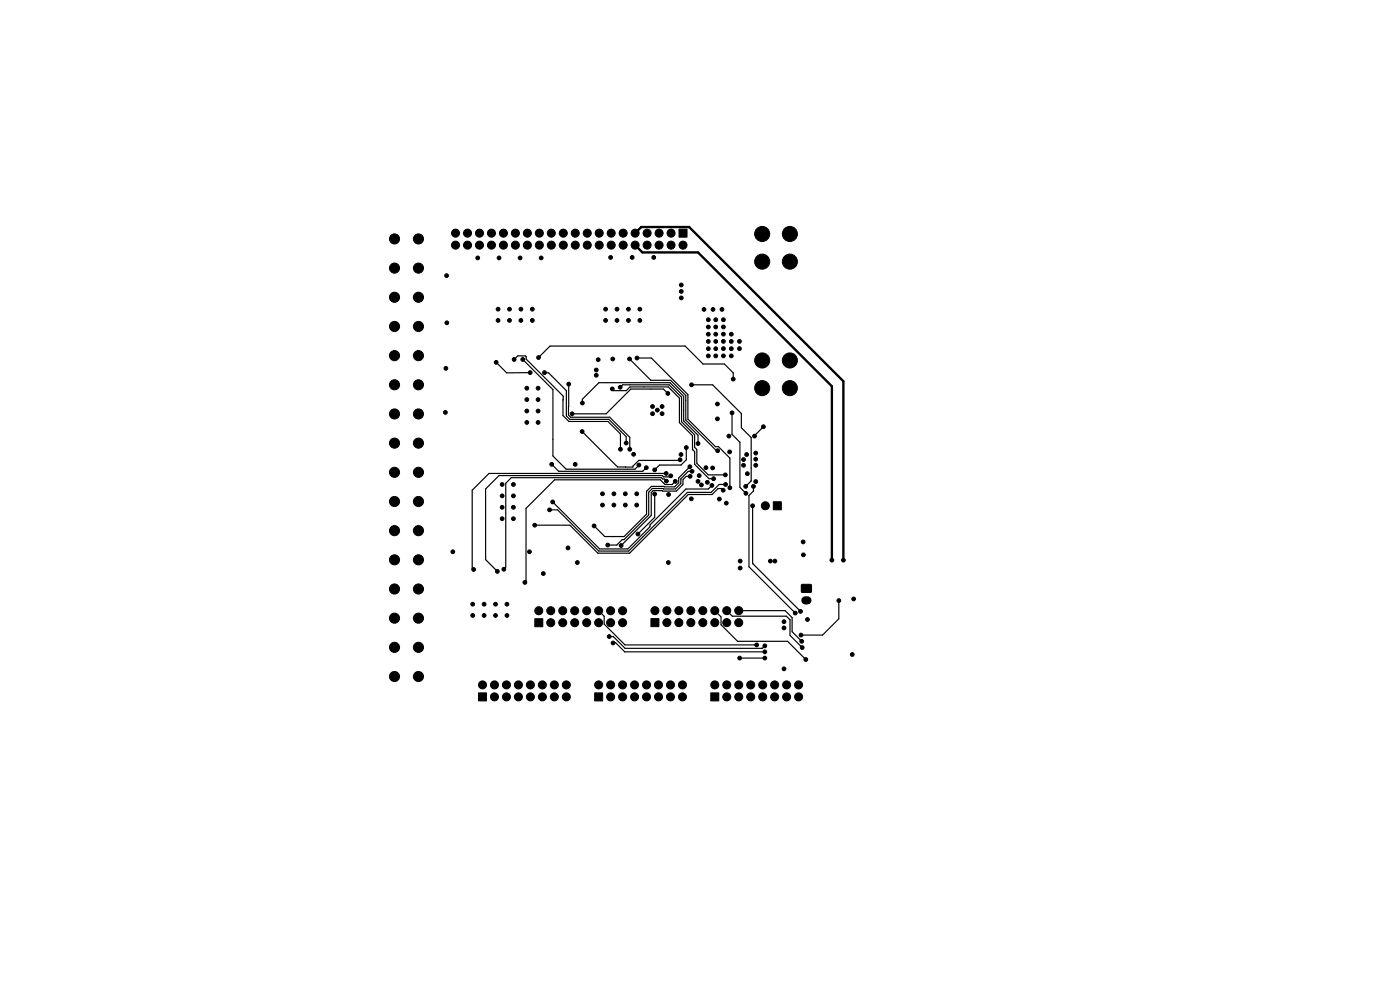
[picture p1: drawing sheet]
<svg xmlns="http://www.w3.org/2000/svg" width="297mm" height="210mm" viewBox="0 0 297 210" stroke-linecap="round" stroke-linejoin="round" font-family="sans-serif">
<g fill="#000" stroke="#000" stroke-width=".21">
<path d="M144.1 48.6h1.7v1.7h-1.7zM164.1 106.4h1.7v1.7h-1.7zM113.5 131.2h1.6v1.7h-1.6zM138.1 131.2h1.7v1.7h-1.7zM170.1 124h2v1.6h-2zM101.5 147h1.7v1.7h-1.7zM126.2 147h1.6v1.7h-1.6zM150.8 147h1.7v1.7h-1.7z"/>
<circle cx="83.7" cy="50.7" r="1.07"/>
<circle cx="83.7" cy="56.9" r="1.07"/>
<circle cx="88.8" cy="50.7" r="1.07"/>
<circle cx="88.8" cy="56.9" r="1.07"/>
<circle cx="94.7" cy="58.5" r=".4"/>
<circle cx="96.6" cy="49.5" r=".85"/>
<circle cx="96.6" cy="52" r=".85"/>
<circle cx="99.2" cy="52" r=".85"/>
<circle cx="99.2" cy="49.5" r=".85"/>
<circle cx="101.3" cy="54.7" r=".4"/>
<circle cx="101.7" cy="49.5" r=".85"/>
<circle cx="101.7" cy="52" r=".85"/>
<circle cx="104.3" cy="52" r=".85"/>
<circle cx="104.3" cy="49.5" r=".85"/>
<circle cx="105.9" cy="54.7" r=".4"/>
<circle cx="106.8" cy="49.5" r=".85"/>
<circle cx="106.8" cy="52" r=".85"/>
<circle cx="109.3" cy="52" r=".85"/>
<circle cx="109.3" cy="49.5" r=".85"/>
<circle cx="110.3" cy="54.7" r=".4"/>
<circle cx="111.9" cy="49.5" r=".85"/>
<circle cx="111.9" cy="52" r=".85"/>
<circle cx="114.4" cy="52" r=".85"/>
<circle cx="114.4" cy="49.5" r=".85"/>
<circle cx="114.8" cy="54.7" r=".4"/>
<circle cx="117" cy="52" r=".85"/>
<circle cx="117" cy="49.5" r=".85"/>
<circle cx="119.5" cy="49.5" r=".85"/>
<circle cx="119.5" cy="52" r=".85"/>
<circle cx="122" cy="49.5" r=".85"/>
<circle cx="122" cy="52" r=".85"/>
<circle cx="124.6" cy="49.5" r=".85"/>
<circle cx="124.6" cy="52" r=".85"/>
<circle cx="127.1" cy="49.5" r=".85"/>
<circle cx="127.1" cy="52" r=".85"/>
<circle cx="129.5" cy="54.6" r=".4"/>
<circle cx="129.7" cy="52" r=".85"/>
<circle cx="129.7" cy="49.5" r=".85"/>
<circle cx="132.2" cy="52" r=".85"/>
<circle cx="132.2" cy="49.5" r=".85"/>
<circle cx="134.1" cy="54.6" r=".4"/>
<circle cx="134.7" cy="52" r=".85"/>
<circle cx="134.7" cy="49.5" r=".85"/>
<circle cx="137.3" cy="52" r=".85"/>
<circle cx="137.3" cy="49.5" r=".85"/>
<circle cx="138.7" cy="54.6" r=".4"/>
<circle cx="139.8" cy="52" r=".85"/>
<circle cx="139.8" cy="49.5" r=".85"/>
<circle cx="142.4" cy="49.5" r=".85"/>
<circle cx="142.4" cy="52" r=".85"/>
<circle cx="144.9" cy="52" r=".85"/>
<circle cx="161.7" cy="55.5" r="1.6"/>
<circle cx="161.7" cy="49.6" r="1.6"/>
<circle cx="167.6" cy="55.5" r="1.6"/>
<circle cx="167.6" cy="49.6" r="1.6"/>
<circle cx="83.7" cy="75.4" r="1.07"/>
<circle cx="83.7" cy="69.2" r="1.07"/>
<circle cx="83.7" cy="63.1" r="1.07"/>
<circle cx="88.8" cy="75.4" r="1.07"/>
<circle cx="88.8" cy="63.1" r="1.07"/>
<circle cx="88.8" cy="69.2" r="1.07"/>
<circle cx="94.6" cy="78.1" r=".4"/>
<circle cx="94.8" cy="68.5" r=".4"/>
<circle cx="105.3" cy="76.9" r=".4"/>
<circle cx="105.7" cy="65.6" r=".4"/>
<circle cx="105.7" cy="68" r=".4"/>
<circle cx="108.1" cy="65.6" r=".4"/>
<circle cx="108.1" cy="68" r=".4"/>
<circle cx="109.1" cy="76.3" r=".4"/>
<circle cx="110.5" cy="68" r=".4"/>
<circle cx="110.5" cy="65.6" r=".4"/>
<circle cx="110.9" cy="76.3" r=".4"/>
<circle cx="112.5" cy="79" r=".4"/>
<circle cx="112.9" cy="65.6" r=".4"/>
<circle cx="112.9" cy="68" r=".4"/>
<circle cx="114.2" cy="75.8" r=".4"/>
<circle cx="115.5" cy="79" r=".4"/>
<circle cx="126.5" cy="78.5" r=".4"/>
<circle cx="126.5" cy="79.6" r=".4"/>
<circle cx="126.9" cy="76.3" r=".4"/>
<circle cx="128.5" cy="65.6" r=".4"/>
<circle cx="128.5" cy="68" r=".4"/>
<circle cx="130" cy="76.1" r=".4"/>
<circle cx="130.9" cy="68" r=".4"/>
<circle cx="130.9" cy="65.6" r=".4"/>
<circle cx="133.3" cy="68" r=".4"/>
<circle cx="133.3" cy="65.6" r=".4"/>
<circle cx="133.6" cy="76.1" r=".4"/>
<circle cx="135.1" cy="75.9" r=".4"/>
<circle cx="135.7" cy="65.6" r=".4"/>
<circle cx="135.7" cy="68" r=".4"/>
<circle cx="144.5" cy="60.5" r=".4"/>
<circle cx="144.5" cy="63.2" r=".4"/>
<circle cx="144.5" cy="61.8" r=".4"/>
<circle cx="149.4" cy="65.6" r=".4"/>
<circle cx="150.3" cy="74" r=".4"/>
<circle cx="150.3" cy="70.9" r=".4"/>
<circle cx="150.3" cy="67.8" r=".4"/>
<circle cx="150.3" cy="69.4" r=".4"/>
<circle cx="150.3" cy="72.4" r=".4"/>
<circle cx="150.3" cy="75.5" r=".4"/>
<circle cx="151.3" cy="65.6" r=".4"/>
<circle cx="151.8" cy="72.4" r=".4"/>
<circle cx="151.8" cy="69.4" r=".4"/>
<circle cx="151.8" cy="74" r=".4"/>
<circle cx="151.8" cy="67.8" r=".4"/>
<circle cx="151.8" cy="70.9" r=".4"/>
<circle cx="151.8" cy="75.5" r=".4"/>
<circle cx="153.2" cy="65.6" r=".4"/>
<circle cx="153.5" cy="75.5" r=".4"/>
<circle cx="153.5" cy="72.4" r=".4"/>
<circle cx="153.5" cy="74" r=".4"/>
<circle cx="153.5" cy="70.9" r=".4"/>
<circle cx="153.5" cy="67.8" r=".4"/>
<circle cx="153.5" cy="69.4" r=".4"/>
<circle cx="155.1" cy="72.4" r=".4"/>
<circle cx="155.1" cy="74" r=".4"/>
<circle cx="155.1" cy="70.9" r=".4"/>
<circle cx="155.1" cy="75.5" r=".4"/>
<circle cx="156.9" cy="74" r=".4"/>
<circle cx="156.9" cy="72.4" r=".4"/>
<circle cx="161.7" cy="76.5" r="1.6"/>
<circle cx="167.6" cy="76.5" r="1.6"/>
<circle cx="83.7" cy="87.8" r="1.07"/>
<circle cx="83.7" cy="81.6" r="1.07"/>
<circle cx="83.7" cy="94" r="1.07"/>
<circle cx="88.8" cy="87.8" r="1.07"/>
<circle cx="88.8" cy="81.6" r="1.07"/>
<circle cx="88.8" cy="94" r="1.07"/>
<circle cx="94.5" cy="87.5" r=".4"/>
<circle cx="111.8" cy="84.8" r=".4"/>
<circle cx="111.8" cy="87.2" r=".4"/>
<circle cx="111.8" cy="89.6" r=".4"/>
<circle cx="111.8" cy="82.3" r=".4"/>
<circle cx="114.1" cy="84.8" r=".4"/>
<circle cx="114.1" cy="87.2" r=".4"/>
<circle cx="114.1" cy="89.6" r=".4"/>
<circle cx="114.1" cy="82.3" r=".4"/>
<circle cx="117" cy="98.5" r=".4"/>
<circle cx="120.6" cy="81.5" r=".4"/>
<circle cx="121.4" cy="87.8" r=".4"/>
<circle cx="122" cy="98.5" r=".4"/>
<circle cx="123.5" cy="91.5" r=".4"/>
<circle cx="123.5" cy="85.5" r=".4"/>
<circle cx="129.9" cy="82.5" r=".4"/>
<circle cx="131.6" cy="82.1" r=".4"/>
<circle cx="131.6" cy="95.3" r=".4"/>
<circle cx="132.8" cy="94" r=".4"/>
<circle cx="133.6" cy="95.3" r=".4"/>
<circle cx="134.4" cy="96.4" r=".4"/>
<circle cx="135.5" cy="98.7" r=".4"/>
<circle cx="137.1" cy="99.2" r=".4"/>
<circle cx="138.4" cy="87.8" r=".4"/>
<circle cx="138.4" cy="86.2" r=".4"/>
<circle cx="138.9" cy="99.7" r=".4"/>
<circle cx="139.4" cy="87" r=".4"/>
<circle cx="140.5" cy="87.8" r=".4"/>
<circle cx="140.5" cy="86.2" r=".4"/>
<circle cx="141.7" cy="83.5" r=".4"/>
<circle cx="144.3" cy="97.5" r=".4"/>
<circle cx="144.5" cy="96.4" r=".4"/>
<circle cx="145.6" cy="94.9" r=".4"/>
<circle cx="146.4" cy="99" r=".4"/>
<circle cx="146.7" cy="81.6" r=".4"/>
<circle cx="146.8" cy="100" r=".4"/>
<circle cx="148.1" cy="94.1" r=".4"/>
<circle cx="149.8" cy="99.2" r=".4"/>
<circle cx="151.2" cy="99.3" r=".4"/>
<circle cx="152.2" cy="85.7" r=".4"/>
<circle cx="152.2" cy="88.8" r=".4"/>
<circle cx="152.2" cy="95.6" r=".4"/>
<circle cx="154.6" cy="92.5" r=".4"/>
<circle cx="154.8" cy="95.9" r=".4"/>
<circle cx="155.3" cy="87.6" r=".4"/>
<circle cx="155.5" cy="80.4" r=".4"/>
<circle cx="157.7" cy="97.5" r=".4"/>
<circle cx="157.7" cy="98.7" r=".4"/>
<circle cx="158.4" cy="96.4" r=".4"/>
<circle cx="160.1" cy="92.5" r=".4"/>
<circle cx="160.3" cy="96.1" r=".4"/>
<circle cx="160.3" cy="97.4" r=".4"/>
<circle cx="160.3" cy="98.7" r=".4"/>
<circle cx="161.7" cy="82.3" r="1.6"/>
<circle cx="162" cy="90.5" r=".4"/>
<circle cx="167.6" cy="82.3" r="1.6"/>
<circle cx="83.7" cy="100.2" r="1.07"/>
<circle cx="83.7" cy="106.4" r="1.07"/>
<circle cx="83.7" cy="112.6" r="1.07"/>
<circle cx="83.7" cy="118.8" r="1.07"/>
<circle cx="88.8" cy="100.2" r="1.07"/>
<circle cx="88.8" cy="106.4" r="1.07"/>
<circle cx="88.8" cy="112.6" r="1.07"/>
<circle cx="88.8" cy="118.8" r="1.07"/>
<circle cx="96.1" cy="117" r=".4"/>
<circle cx="106.5" cy="107.6" r=".4"/>
<circle cx="106.5" cy="105.2" r=".4"/>
<circle cx="106.5" cy="102.8" r=".4"/>
<circle cx="106.5" cy="110" r=".4"/>
<circle cx="108.9" cy="105.2" r=".4"/>
<circle cx="108.9" cy="107.6" r=".4"/>
<circle cx="108.9" cy="110" r=".4"/>
<circle cx="108.9" cy="102.8" r=".4"/>
<circle cx="112.3" cy="117" r=".4"/>
<circle cx="113.4" cy="111.4" r=".4"/>
<circle cx="116.6" cy="108.2" r=".4"/>
<circle cx="117.2" cy="106.5" r=".4"/>
<circle cx="120.5" cy="116.2" r=".4"/>
<circle cx="122.5" cy="119.3" r=".4"/>
<circle cx="126" cy="111.6" r=".4"/>
<circle cx="127.8" cy="104.7" r=".4"/>
<circle cx="127.8" cy="107.1" r=".4"/>
<circle cx="128.9" cy="115.6" r=".4"/>
<circle cx="130.2" cy="107.1" r=".4"/>
<circle cx="130.2" cy="104.7" r=".4"/>
<circle cx="131.8" cy="115.7" r=".4"/>
<circle cx="132.7" cy="104.7" r=".4"/>
<circle cx="132.7" cy="107.1" r=".4"/>
<circle cx="135.1" cy="104.7" r=".4"/>
<circle cx="135.1" cy="107.1" r=".4"/>
<circle cx="135.3" cy="113.3" r=".4"/>
<circle cx="138.9" cy="104.8" r=".4"/>
<circle cx="141.3" cy="100.4" r=".4"/>
<circle cx="141.4" cy="102.1" r=".4"/>
<circle cx="141.8" cy="119.3" r=".4"/>
<circle cx="141.8" cy="104.9" r=".4"/>
<circle cx="142.3" cy="100.9" r=".4"/>
<circle cx="143.3" cy="102.1" r=".4"/>
<circle cx="146.4" cy="101" r=".4"/>
<circle cx="146.7" cy="105.8" r=".4"/>
<circle cx="148.1" cy="102.1" r=".4"/>
<circle cx="148.3" cy="100.9" r=".4"/>
<circle cx="148.8" cy="102.9" r=".4"/>
<circle cx="150.1" cy="102.3" r=".4"/>
<circle cx="151" cy="103" r=".4"/>
<circle cx="151.4" cy="101.5" r=".4"/>
<circle cx="152.6" cy="105.9" r=".4"/>
<circle cx="153.4" cy="104" r=".4"/>
<circle cx="153.9" cy="100.7" r=".4"/>
<circle cx="153.9" cy="102.8" r=".4"/>
<circle cx="154.1" cy="106.7" r=".4"/>
<circle cx="154.8" cy="103.5" r=".4"/>
<circle cx="157" cy="119" r=".4"/>
<circle cx="158.2" cy="103.2" r=".4"/>
<circle cx="158.2" cy="104.6" r=".4"/>
<circle cx="158.5" cy="100.5" r=".4"/>
<circle cx="159.7" cy="107.3" r=".4"/>
<circle cx="159.8" cy="103.2" r=".4"/>
<circle cx="160.3" cy="102.2" r=".4"/>
<circle cx="162.4" cy="107.3" r=".85"/>
<circle cx="163.4" cy="119" r=".4"/>
<circle cx="164.4" cy="119" r=".4"/>
<circle cx="170.4" cy="115" r=".4"/>
<circle cx="170.4" cy="117.7" r=".4"/>
<circle cx="176.5" cy="118.8" r=".4"/>
<circle cx="178.9" cy="118.8" r=".4"/>
<circle cx="83.7" cy="131.1" r="1.07"/>
<circle cx="83.7" cy="137.3" r="1.07"/>
<circle cx="83.7" cy="124.9" r="1.07"/>
<circle cx="88.8" cy="131.1" r="1.07"/>
<circle cx="88.8" cy="137.3" r="1.07"/>
<circle cx="88.8" cy="124.9" r="1.07"/>
<circle cx="100.3" cy="128.2" r=".4"/>
<circle cx="100.3" cy="130.6" r=".4"/>
<circle cx="100.5" cy="120.8" r=".4"/>
<circle cx="102.7" cy="130.6" r=".4"/>
<circle cx="102.7" cy="128.2" r=".4"/>
<circle cx="105.1" cy="130.6" r=".4"/>
<circle cx="105.1" cy="128.2" r=".4"/>
<circle cx="105.5" cy="121.2" r=".4"/>
<circle cx="106.9" cy="120.8" r=".4"/>
<circle cx="107.5" cy="128.2" r=".4"/>
<circle cx="107.5" cy="130.6" r=".4"/>
<circle cx="111.4" cy="123.5" r=".4"/>
<circle cx="114.3" cy="129.6" r=".85"/>
<circle cx="115.3" cy="121.7" r=".4"/>
<circle cx="116.8" cy="132.1" r=".85"/>
<circle cx="116.8" cy="129.6" r=".85"/>
<circle cx="119.4" cy="129.6" r=".85"/>
<circle cx="119.4" cy="132.1" r=".85"/>
<circle cx="121.9" cy="132.1" r=".85"/>
<circle cx="121.9" cy="129.6" r=".85"/>
<circle cx="124.5" cy="129.6" r=".85"/>
<circle cx="124.5" cy="132.1" r=".85"/>
<circle cx="127" cy="129.6" r=".85"/>
<circle cx="127" cy="132.1" r=".85"/>
<circle cx="129.2" cy="135" r=".4"/>
<circle cx="129.5" cy="132.1" r=".85"/>
<circle cx="129.5" cy="129.6" r=".85"/>
<circle cx="130" cy="136.4" r=".4"/>
<circle cx="132.1" cy="132.1" r=".85"/>
<circle cx="132.1" cy="129.6" r=".85"/>
<circle cx="138.9" cy="129.5" r=".85"/>
<circle cx="141.5" cy="129.5" r=".85"/>
<circle cx="141.5" cy="132.1" r=".85"/>
<circle cx="144" cy="129.5" r=".85"/>
<circle cx="144" cy="132.1" r=".85"/>
<circle cx="146.6" cy="129.5" r=".85"/>
<circle cx="146.6" cy="132.1" r=".85"/>
<circle cx="149.1" cy="132.1" r=".85"/>
<circle cx="149.1" cy="129.5" r=".85"/>
<circle cx="151.6" cy="132.1" r=".85"/>
<circle cx="151.6" cy="129.5" r=".85"/>
<circle cx="154.2" cy="129.5" r=".85"/>
<circle cx="154.2" cy="132.1" r=".85"/>
<circle cx="156.7" cy="129.5" r=".85"/>
<circle cx="156.7" cy="132.1" r=".85"/>
<circle cx="156.9" cy="139.6" r=".4"/>
<circle cx="157" cy="120.5" r=".4"/>
<circle cx="160.5" cy="136.8" r=".4"/>
<circle cx="162.3" cy="139.6" r=".4"/>
<circle cx="162.3" cy="137" r=".4"/>
<circle cx="162.3" cy="138.3" r=".4"/>
<circle cx="166.3" cy="133.2" r=".4"/>
<circle cx="166.3" cy="131.9" r=".4"/>
<circle cx="168.7" cy="130" r=".4"/>
<circle cx="169.8" cy="129.7" r=".4"/>
<circle cx="169.9" cy="134.7" r=".4"/>
<circle cx="170.1" cy="136" r=".4"/>
<circle cx="170.2" cy="137.4" r=".4"/>
<circle cx="170.9" cy="139.9" r=".4"/>
<circle cx="171.3" cy="131.4" r=".4"/>
<circle cx="178" cy="127.4" r=".4"/>
<circle cx="180.8" cy="138.8" r=".4"/>
<circle cx="181.1" cy="127.1" r=".4"/>
<circle cx="83.7" cy="143.5" r="1.07"/>
<circle cx="88.8" cy="143.5" r="1.07"/>
<circle cx="102.4" cy="145.3" r=".85"/>
<circle cx="104.9" cy="147.8" r=".85"/>
<circle cx="104.9" cy="145.3" r=".85"/>
<circle cx="107.4" cy="147.8" r=".85"/>
<circle cx="107.4" cy="145.3" r=".85"/>
<circle cx="110" cy="145.3" r=".85"/>
<circle cx="110" cy="147.8" r=".85"/>
<circle cx="112.5" cy="147.8" r=".85"/>
<circle cx="112.5" cy="145.3" r=".85"/>
<circle cx="115.1" cy="147.8" r=".85"/>
<circle cx="115.1" cy="145.3" r=".85"/>
<circle cx="117.6" cy="147.8" r=".85"/>
<circle cx="117.6" cy="145.3" r=".85"/>
<circle cx="120.1" cy="147.8" r=".85"/>
<circle cx="120.1" cy="145.3" r=".85"/>
<circle cx="127" cy="145.3" r=".85"/>
<circle cx="129.5" cy="147.8" r=".85"/>
<circle cx="129.5" cy="145.3" r=".85"/>
<circle cx="132.1" cy="147.8" r=".85"/>
<circle cx="132.1" cy="145.3" r=".85"/>
<circle cx="134.6" cy="147.8" r=".85"/>
<circle cx="134.6" cy="145.3" r=".85"/>
<circle cx="137.2" cy="147.8" r=".85"/>
<circle cx="137.2" cy="145.3" r=".85"/>
<circle cx="139.7" cy="147.8" r=".85"/>
<circle cx="139.7" cy="145.3" r=".85"/>
<circle cx="142.2" cy="147.8" r=".85"/>
<circle cx="142.2" cy="145.3" r=".85"/>
<circle cx="144.8" cy="145.3" r=".85"/>
<circle cx="144.8" cy="147.8" r=".85"/>
<circle cx="151.6" cy="145.3" r=".85"/>
<circle cx="154.2" cy="147.8" r=".85"/>
<circle cx="154.2" cy="145.3" r=".85"/>
<circle cx="156.7" cy="147.8" r=".85"/>
<circle cx="156.7" cy="145.3" r=".85"/>
<circle cx="159.3" cy="147.8" r=".85"/>
<circle cx="159.3" cy="145.3" r=".85"/>
<circle cx="161.8" cy="147.8" r=".85"/>
<circle cx="161.8" cy="145.3" r=".85"/>
<circle cx="164.3" cy="147.8" r=".85"/>
<circle cx="164.3" cy="145.3" r=".85"/>
<circle cx="166.3" cy="141.9" r=".4"/>
<circle cx="166.9" cy="147.8" r=".85"/>
<circle cx="166.9" cy="145.3" r=".85"/>
<circle cx="169.4" cy="145.3" r=".85"/>
<circle cx="169.4" cy="147.8" r=".85"/>
</g>
<path d="M170.8 127.4h.5" fill="none" stroke="#000" stroke-width="1.7"/>
<g fill="none" stroke="#000" stroke-width=".25">
<path d="M105.3 76.9l2.2 2.2h5M109.1 76.3l.7-.8h1.7l.1 .2v.5l7.9 7.8-.1 4.2 1.3 1.2h8.3l2.6 2.7v3.2M110.9 76.3l6.4 6.4v14l2.8 2.8h14.6l.9-.8M114.2 75.8l2.5-2.4h28.6l3.8 3.8h4.6l1.8 1.9v1.3M115.5 79.1h.9l3.7 3.8v5.3l.8 .8h8.3l3.6 3.6v1.4M133.6 76.1l4.5 4.6h4.2l3.2 3.2v5.2l6.5 6.5h.2M135.1 75.9h3.1l7.7 7.8v5.2l5.9 5.9h.6l2.4 2.4v6.3M117 98.5l1.5 1.5h17.8l.8-.8M120.6 81.5v6.5l.5 .5h8.3l4.2 4.3v2.5M123.5 91.5l7.5 7.6h3.3v-.2l1.2-1.2 8.8-.1M123.5 85.4v-.7l3.6-3.5h15l2.9 2.9v5.2l3.1 3v1.8M129.9 82.6l-.1-.1 .4 .4h2.7l.8-.8h8.1l2.3 2.3v5.3l2.8 2.7v2.9l.5 .5v2.7l3 3h1"/>
<path d="M131.6 82.1l.5-.5h9.9l2.6 2.7v5.2l2.8 2.7v2.7l.4 .5v2.9l2.5 2.4h3.6M132.7 99.1h.1M135.5 98.7h.1M141.7 83.5l-1-1h-6.9l-5.2 5.3h-7.2M145.6 94.9v2.6l-1.1 1.2h-4.6l-1 1M146.4 99l-2.4 2.4v1l-.9 .9-4.9-.1-1 1v4.9l-4.8 4.7h-4.1l-2.3-2.2M146.7 81.6h4.5l6.1 6.1v3l2.1 2.1v9.2l-1.2 1.2M146.8 100h-.8l-1.6 1.6v1l-1.1 1.1-4.9-.1-.8 .8v4.8l-5.2 5.3h-.4l-1.1 1.1h-2M155.3 87.6v4.5l1.7 1.7v9.6l1.2 1.2M162 90.5l-1.9 2M131.9 115.5l-.1 .2M138.9 104.8v4.9l-3.6 3.6"/>
<path d="M141.3 100.4h-37.6l-3.5 3.6v16.5l.3 .3M141.4 102.1l-.5-.5h-.3l-.3-.3h-31.8l-1.2 1.2v17.8l-.4 .4M142.3 100.9l-.2 .3h-1.3l-.3-.3h-34.6l-2.9 2.8v15l2.5 2.5M143.3 102.1l-.7 .7h-1.5l-1-1h-22.4l-6.1 6v15.5l-.2 .2M146.4 101h-.8l-.7 .8v1l-1.4 1.4-4.9-.1-.4 .4v4.8l-6.4 6.4M151 103l-.7 .7h-4.8l-7.6 7.7v.4l-4.7 4.6h-6l-10-9.9M153.4 104l-.3-.4h-.8l-1.2 1.3h-5.1l-12.4 12.4h-6.8l-5.9-5.9h-7.5M153.4 104v.1M153.4 104h.1M153.9 102.8h-1.3l-1.7 1.6h-5.1l-12.4 12.5h-6.4l-8.7-8.7h-1.7M159.7 107.3v12.2l10.1 10.2M159.8 103.2v1l-.9 .9v15.1l9.8 9.8"/>
<path d="M127 129.6l1.2 1.1v1.7l4.4 4.4h27.9M129.2 135h.9l2.5 2.5h29.1l.6-.5M130.3 136.3l-.3 .1 .6-.1 1.9 2h29.8M151.6 129.5l1.4 1.4v1.6l3.5 3.5h10.6l3.8 3.9M154.2 129.5l1.2 1.2h11.4l.8 .8v3.3l2.6 2.6M156.7 129.5h9.9l1.4 1.5v3l2.1 2M156.9 139.6h5.4M178 127.4v3.9l-3.5 3.4h-4.6"/>
</g>
<path d="M134.7 49.5l1.3-1.3h10.2l32.7 32.7v37.9M134.7 52l1.6 1.5h11.8l28.4 28.4v36.9" fill="none" stroke="#000" stroke-width=".5"/>
</svg>
